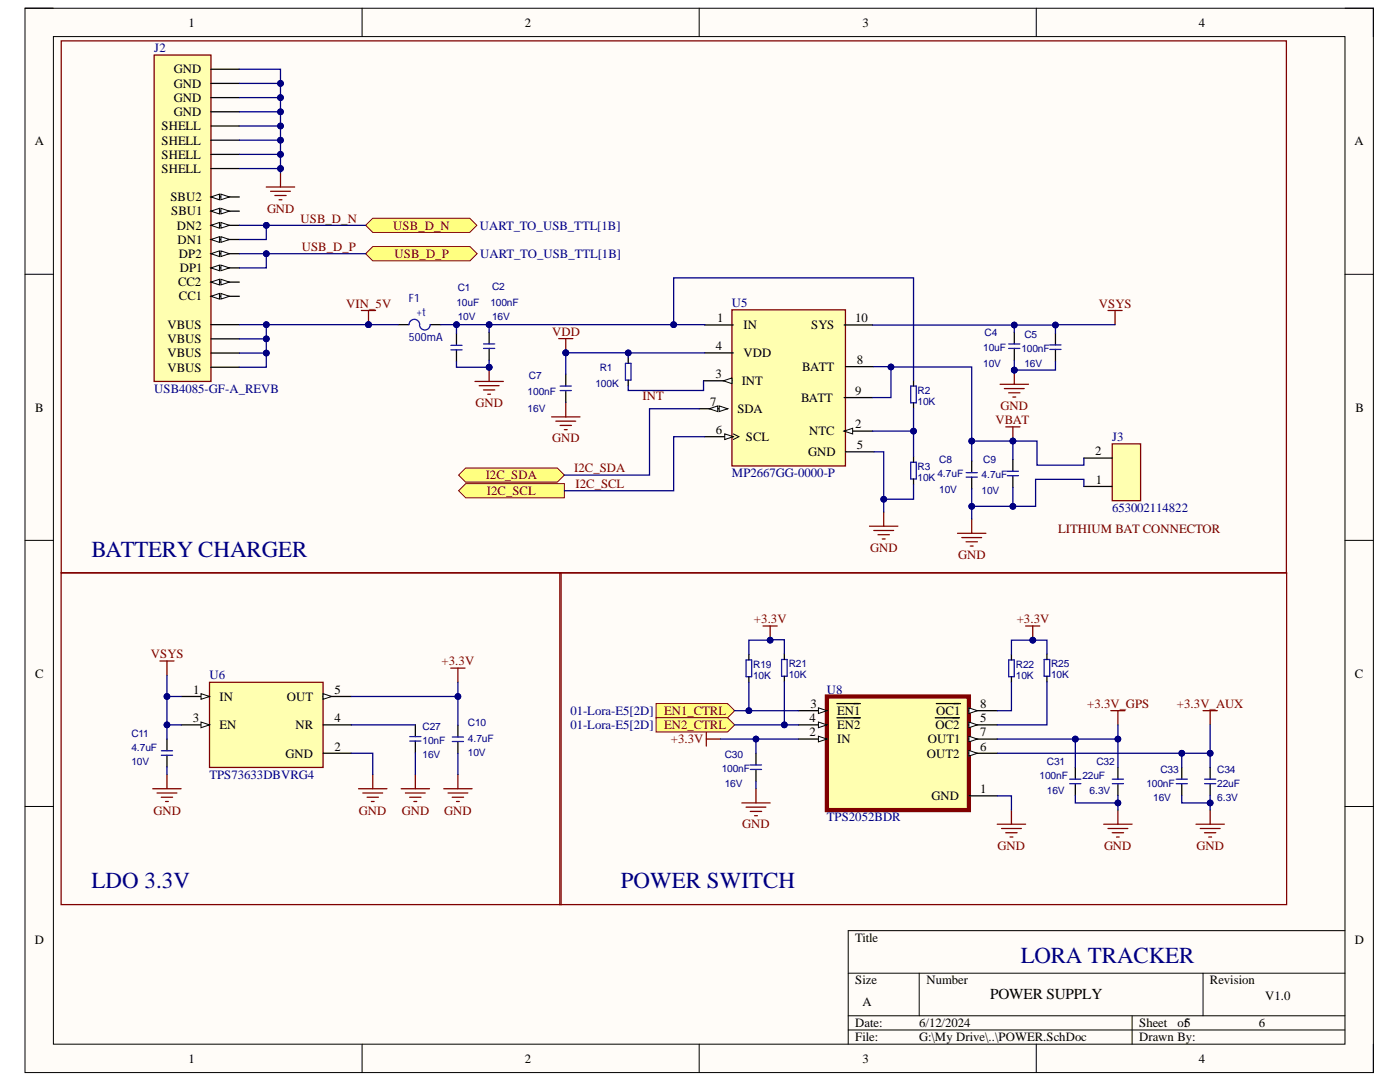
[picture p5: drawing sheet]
<svg xmlns="http://www.w3.org/2000/svg" width="279mm" height="216mm" viewBox="0 0 279 216" stroke-linecap="round" stroke-linejoin="round" font-family="sans-serif">
<defs><g id="words">
<g font-size="4.6" fill="#000080">
<text x="18.3" y="111.1">BATTERY CHARGER</text>
<text x="18.3" y="177.2">LDO 3.3V</text>
<text x="123.9" y="177.2">POWER SWITCH</text>
<text x="203.8" y="192.1">LORA TRACKER</text>
</g>
<text font-size="3" x="197.6" y="199.4">POWER SUPPLY</text>
<g font-size="2.5">
<text x="37.6" y="5.3">1</text>
<text x="104.7" y="5.3">2</text>
<text x="172.1" y="5.3">3</text>
<text x="239.3" y="5.3">4</text>
<text x="34.7" y="17.5">GND</text>
<text x="34.7" y="14.6">GND</text>
<text x="34.7" y="23.2">GND</text>
<text x="34.7" y="20.3">GND</text>
<text x="6.9" y="29">A</text>
<text x="32.2" y="28.8">SHELL</text>
<text x="32.2" y="26">SHELL</text>
<text x="270.3" y="29">A</text>
<text x="32.2" y="34.5">SHELL</text>
<text x="32.2" y="31.6">SHELL</text>
<text x="34" y="40.2">SBU2</text>
<text x="34.2" y="43">SBU1</text>
<text x="35.3" y="45.8">DN2</text>
<text x="35.4" y="48.6">DN1</text>
<text x="35.7" y="51.5">DP2</text>
<text x="35.5" y="57.2">CC2</text>
<text x="35.7" y="60">CC1</text>
<text x="35.9" y="54.3">DP1</text>
<text x="33.4" y="65.6">VBUS</text>
<text x="143.1" y="64.3">1</text>
<text x="148.4" y="65.7">IN</text>
<text x="161.9" y="65.7">SYS</text>
<text x="170.7" y="64.3">10</text>
<text x="33.4" y="71.3">VBUS</text>
<text x="33.4" y="68.5">VBUS</text>
<text x="142.9" y="69.9">4</text>
<text x="148.4" y="71.3">VDD</text>
<text x="33.4" y="74.2">VBUS</text>
<text x="142.8" y="75.4">3</text>
<text x="148" y="76.9">INT</text>
<text x="160.1" y="74">BATT</text>
<text x="171" y="72.6">8</text>
<text x="7" y="82.1">B</text>
<text x="141.8" y="81">7</text>
<text x="147.2" y="82.4">SDA</text>
<text x="159.9" y="80.2">BATT</text>
<text x="170.7" y="78.8">9</text>
<text x="270.5" y="82.1">B</text>
<text x="142.9" y="86.6">6</text>
<text x="148.9" y="88">SCL</text>
<text x="161.5" y="86.8">NTC</text>
<text x="170.7" y="85.5">2</text>
<text x="171" y="89.6">5</text>
<text x="161.3" y="91">GND</text>
<text x="218.6" y="90.8">2</text>
<text x="218.7" y="96.5">1</text>
<text x="7" y="135.2">C</text>
<text x="270.4" y="135.2">C</text>
<text x="38.6" y="138.4">1</text>
<text x="43.8" y="139.9">IN</text>
<text x="57.3" y="139.9">OUT</text>
<text x="66.7" y="138.4">5</text>
<text x="161.7" y="141.2">3</text>
<text x="167" y="142.7">EN1</text>
<text x="186.8" y="142.7">OC1</text>
<text x="195.6" y="141.2">8</text>
<text x="38.5" y="144.1">3</text>
<text x="43.8" y="145.5">EN</text>
<text x="59" y="145.5">NR</text>
<text x="66.7" y="144.1">4</text>
<text x="66.7" y="149.8">2</text>
<text x="161.6" y="144.1">4</text>
<text x="161.6" y="146.9">2</text>
<text x="167" y="145.5">EN2</text>
<text x="167" y="148.3">IN</text>
<text x="185.1" y="148.3">OUT1</text>
<text x="186.7" y="145.5">OC2</text>
<text x="195.6" y="144.1">5</text>
<text x="195.6" y="146.9">7</text>
<text x="195.6" y="149.8">6</text>
<text x="57" y="151.2">GND</text>
<text x="185" y="151.2">OUT2</text>
<text x="185.9" y="159.6">GND</text>
<text x="195.6" y="158.2">1</text>
<text x="6.9" y="188.3">D</text>
<text x="170.7" y="188">Title</text>
<text x="270.4" y="188.3">D</text>
<text x="170.7" y="196.4">Size</text>
<text x="184.9" y="196.4">Number</text>
<text x="241.5" y="196.4">Revision</text>
<text x="172.1" y="200.7">A</text>
<text x="252.5" y="199.6">V1.0</text>
<text x="170.7" y="205">Date:</text>
<text x="170.7" y="207.8">File:</text>
<text x="183.5" y="205">6/12/2024</text>
<text x="183.5" y="207.8">G:\My Drive\..\POWER.SchDoc</text>
<text x="227.4" y="205">Sheet</text>
<text x="227.4" y="207.8">Drawn By:</text>
<text x="235" y="205">of5</text>
<text x="251.2" y="205">6</text>
<text x="37.6" y="212.1">1</text>
<text x="104.7" y="212.1">2</text>
<text x="172.1" y="212.1">3</text>
<text x="239.3" y="212.1">4</text>
</g>
<g font-size="2.5" fill="#000080">
<text x="30.8" y="10.4">J2</text>
<text x="95.7" y="45.8">UART_TO_USB_TTL[1B]</text>
<text x="95.8" y="51.5">UART_TO_USB_TTL[1B]</text>
<text x="146.1" y="61.3">U5</text>
<text x="30.8" y="78.4">USB4085-GF-A_REVB</text>
<text x="221.9" y="88">J3</text>
<text x="146.1" y="95.2">MP2667GG-0000-P</text>
<text x="221.9" y="102.2">653002114822</text>
<text x="41.8" y="135.6">U6</text>
<text x="113.8" y="142.7">01-Lora-E5[2D]</text>
<text x="165" y="138.4">U8</text>
<text x="113.8" y="145.5">01-Lora-E5[2D]</text>
<text x="41.8" y="155.4">TPS73633DBVRG4</text>
<text x="165" y="163.9">TPS2052BDR</text>
</g>
<g font-size="2.5" fill="#800000">
<text x="53.3" y="42.5">GND</text>
<text x="60" y="44.4">USB_D_N</text>
<text x="78.5" y="45.8">USB_D_N</text>
<text x="60.2" y="50.1">USB_D_P</text>
<text x="78.7" y="51.5">USB_D_P</text>
<text x="69.1" y="61.4">VIN_5V</text>
<text x="219.3" y="61.4">VSYS</text>
<text x="110.2" y="67">VDD</text>
<text x="94.9" y="81.2">GND</text>
<text x="128.2" y="79.8">INT</text>
<text x="199.7" y="81.8">GND</text>
<text x="110.2" y="88.3">GND</text>
<text x="198.7" y="84.6">VBAT</text>
<text x="96.9" y="95.6">I2C_SDA</text>
<text x="114.6" y="94.2">I2C_SDA</text>
<text x="97.2" y="98.8">I2C_SCL</text>
<text x="114.9" y="97.3">I2C_SCL</text>
<text x="173.6" y="110.1">GND</text>
<text x="191.2" y="111.5">GND</text>
<text x="150.5" y="124.4">+3.3V</text>
<text x="202.9" y="124.4">+3.3V</text>
<text x="30.1" y="131.3">VSYS</text>
<text x="88.1" y="132.8">+3.3V</text>
<text x="132.5" y="142.7">EN1_CTRL</text>
<text x="217" y="141.2">+3.3V_GPS</text>
<text x="234.9" y="141.2">+3.3V_AUX</text>
<text x="132.5" y="145.5">EN2_CTRL</text>
<text x="133.9" y="148.3">+3.3V</text>
<text x="30.6" y="162.5">GND</text>
<text x="71.6" y="162.5">GND</text>
<text x="80.2" y="162.5">GND</text>
<text x="88.6" y="162.5">GND</text>
<text x="148.1" y="165.3">GND</text>
<text x="199.1" y="169.5">GND</text>
<text x="220.3" y="169.5">GND</text>
<text x="238.8" y="169.5">GND</text>
</g>
<text font-size="2.5" fill="#600" x="211.2" y="106.4">LITHIUM BAT CONNECTOR</text>
<g font-size="2.3" fill="#000080">
<text x="81.6" y="60.2">F1</text>
<text x="81.6" y="68.1">500mA</text>
</g>
<text font-size="2.3" fill="#00f" x="83.1" y="63">+t</text>
<g font-size="2" fill="#000080">
<text x="91.3" y="58.1">C1</text>
<text x="98.2" y="57.8">C2</text>
<text x="91.1" y="61">10uF</text>
<text x="91.3" y="63.8">10V</text>
<text x="97.9" y="61">100nF</text>
<text x="98.2" y="63.8">16V</text>
<text x="196.2" y="70.1">10uF</text>
<text x="196.5" y="67">C4</text>
<text x="203.8" y="70.2">100nF</text>
<text x="204.4" y="67.4">C5</text>
<text x="105.6" y="75.7">C7</text>
<text x="118.8" y="77.1">100K</text>
<text x="119.7" y="74">R1</text>
<text x="196.2" y="73.2">10V</text>
<text x="204.4" y="73.3">16V</text>
<text x="105.3" y="78.8">100nF</text>
<text x="105.3" y="82.2">16V</text>
<text x="183.1" y="80.8">10K</text>
<text x="183.1" y="78.6">R2</text>
<text x="183.1" y="93.8">R3</text>
<text x="187.1" y="95.2">4.7uF</text>
<text x="187.4" y="92.3">C8</text>
<text x="195.9" y="95.5">4.7uF</text>
<text x="196.2" y="92.3">C9</text>
<text x="183.1" y="96.1">10K</text>
<text x="187.4" y="98.3">10V</text>
<text x="195.9" y="98.6">10V</text>
<text x="150.3" y="135.5">10K</text>
<text x="150.3" y="133.3">R19</text>
<text x="157.4" y="135.4">10K</text>
<text x="157.4" y="133.2">R21</text>
<text x="202.7" y="135.5">10K</text>
<text x="202.7" y="133.3">R22</text>
<text x="209.8" y="135.4">10K</text>
<text x="209.8" y="133.2">R25</text>
<text x="26.2" y="149.8">4.7uF</text>
<text x="26.2" y="147.1">C11</text>
<text x="84.3" y="148.5">10nF</text>
<text x="84.3" y="145.6">C27</text>
<text x="93.4" y="148">4.7uF</text>
<text x="93.4" y="144.9">C10</text>
<text x="26.2" y="152.7">10V</text>
<text x="84.3" y="151.3">16V</text>
<text x="93.4" y="150.8">10V</text>
<text x="144" y="154">100nF</text>
<text x="144.6" y="151.2">C30</text>
<text x="207.5" y="155.5">100nF</text>
<text x="208.9" y="152.7">C31</text>
<text x="216" y="155.5">22uF</text>
<text x="218.8" y="152.7">C32</text>
<text x="231.6" y="154.2">C33</text>
<text x="242.9" y="154.2">C34</text>
<text x="144.6" y="157.1">16V</text>
<text x="208.9" y="158.4">16V</text>
<text x="217.5" y="158.4">6.3V</text>
<text x="228.8" y="156.9">100nF</text>
<text x="230.1" y="159.8">16V</text>
<text x="242.9" y="156.9">22uF</text>
<text x="242.9" y="159.8">6.3V</text>
</g>
</g></defs>
<path d="M5 1.6h269.1v212.4h-269.1z" fill-rule="evenodd" fill="#fffcf8"/>
<path d="M5 1.6h269.1v212.4h-269.1z" fill="none" stroke="#000" stroke-width=".2"/>
<path d="M10.7 7.3h257.7v201.1h-257.7z" fill-rule="evenodd" fill="#fffcf8"/>
<g fill="none" stroke="#000" stroke-width=".2">
<path d="M5 1.6h5.7M10.7 7.3h257.7v201.1h-257.7zM72.3 1.6v5.7M139.5 1.6v5.7M206.8 1.6v5.7M268.4 1.6h5.7v5.7M5 54.7h5.7M268.4 54.7h5.7M5 107.8h5.7M268.4 107.8h5.7M5 160.9h5.7M268.4 160.9h5.7"/>
<path d="M169.3 194.2h99.1M183.4 194.2v8.5M240.1 194.2v8.5M268.4 185.7h-99.1v22.7M72.3 208.4v5.6M139.5 208.4v5.6M169.3 202.7h99.1M169.3 205.5h99.1M206.8 208.4v5.6M225.9 202.7v5.7M274.1 208.4v5.6"/>
</g>
<path d="M173.5 105h5.7M174.4 105.9h4M175.2 106.7h2.3M176.1 107.5h.5M176.4 102.2v2.8" fill="none" stroke="#800000" stroke-width=".25"/>
<path d="M146.1 61.8h22.6v31.2h-22.6z" fill-rule="evenodd" fill="#ffffb0"/>
<path d="M146.1 61.8h22.6v31.2h-22.6z" fill="none" stroke="#800000" stroke-width=".25"/>
<path d="M140.4 76h5.7M140.7 64.8h5.6" fill="none" stroke="#000" stroke-width=".25"/>
<path d="M144.4 76l1.7-.6v1.2z" fill="#f8fcff"/>
<path d="M144.4 76l1.7-.6v1.2z" fill="none" stroke="#000" stroke-width=".2"/>
<path d="M139.6 81.6h5.6" fill="none" stroke="#000" stroke-width=".25"/>
<path d="M143.5 81l1.7 .6-1.7 .5z" fill="#f8fcff"/>
<path d="M143.5 81l1.7 .6-1.7 .5z" fill="none" stroke="#000" stroke-width=".2"/>
<path d="M141.5 81.6l1.7-.6v1.1z" fill="#f8fcff"/>
<path d="M141.5 81.6l1.7-.6v1.1z" fill="none" stroke="#000" stroke-width=".2"/>
<path d="M140.7 87.1h5.6" fill="none" stroke="#000" stroke-width=".25"/>
<path d="M144.6 86.6l1.7 .5-1.7 .6z" fill="#f8fcff"/>
<path d="M144.6 86.6l1.7 .5-1.7 .6zM146.3 86.6l1.2 .5-1.2 .6" fill="none" stroke="#000" stroke-width=".2"/>
<path d="M140.7 70.4h5.6M168.5 64.8h5.6M168.5 79.3h5.6M168.7 73.2h5.7M168.5 86h5.6" fill="none" stroke="#000" stroke-width=".25"/>
<path d="M168.5 86l1.7-.5v1.1z" fill="#f8fcff"/>
<path d="M168.5 86l1.7-.5v1.1z" fill="none" stroke="#000" stroke-width=".2"/>
<path d="M168.7 90.2h5.7" fill="none" stroke="#000" stroke-width=".25"/>
<g fill="none" stroke="#800000" stroke-width=".25">
<path d="M199.6 76.7h5.7M200.4 77.5h4M201.3 78.4h2.3M202.1 79.2h.6M202.4 73.8v2.9M110.1 83.2h5.6M110.9 84h4M111.8 84.9h2.2M112.6 85.7h.6M112.9 80.4v2.8M191.1 106.4h5.7M191.9 107.3h4"/>
<path d="M192.8 108.1h2.3M193.6 109h.6M193.9 103.6v2.8"/>
</g>
<circle cx="202.4" cy="73.9" r=".57" fill="#000080"/>
<circle cx="202.4" cy="73.9" r=".57" fill="none" stroke="#000080" stroke-width=".2"/>
<path d="M53.1 37.3h5.7M54 38.2h4M54.8 39h2.3M55.7 39.9h.6M56 34.5v2.8M221.1 62h2.9M222.5 62v2.8M200.7 85.2h2.9M202.1 85.2v2.8" fill="none" stroke="#800000" stroke-width=".25"/>
<circle cx="202.1" cy="88" r=".56" fill="#000080"/>
<circle cx="202.1" cy="88" r=".56" fill="none" stroke="#000080" stroke-width=".2"/>
<path d="M72.1 62h2.9M73.5 62v2.8" fill="none" stroke="#800000" stroke-width=".25"/>
<circle cx="73.5" cy="64.8" r=".57" fill="#000080"/>
<circle cx="73.5" cy="64.8" r=".57" fill="none" stroke="#000080" stroke-width=".2"/>
<path d="M111.5 67.6h2.8M112.9 67.6v2.8" fill="none" stroke="#800000" stroke-width=".25"/>
<circle cx="112.9" cy="70.4" r=".57" fill="#000080"/>
<circle cx="112.9" cy="70.4" r=".57" fill="none" stroke="#000080" stroke-width=".2"/>
<g fill="none" stroke="#00f" stroke-width=".25">
<path d="M81.6 64.8a1.06 1.06 0 0 1 1.1-1.1 1.06 1.06 0 0 1 1.1 1.1M83.7 64.8a1.06 1.06 0 0 0 1.1 1 1.06 1.06 0 0 0 1.1-1M90 69.8h2.2M90 68.9h2.2M96.5 69.5h2.2M96.5 68.6h2.2M111.8 77.9h2.2M111.8 77h2.2M124.8 72.5h1.1v3.3h-1.1zM201.3 69.5h2.2M201.3 68.6h2.2M209.5 69.7h2.2"/>
<path d="M209.5 68.8h2.2M192.8 95.2h2.2M192.8 94.3h2.2M201 94.9h2.3M201 94h2.3"/>
</g>
<g fill="none" stroke="#000" stroke-width=".25">
<path d="M79.5 64.8h2.1M85.9 64.8h2.1M91.1 66.6v2.3M91.1 69.8v2.3M97.6 66.3v2.3M97.6 69.5v2.4M112.9 74.7v2.3M112.9 77.9v2.4M125.4 71.4v1.1M125.4 75.8v1.2M202.4 66.3v2.3M202.4 69.5v2.4"/>
<path d="M210.6 66.5v2.3M210.6 69.7v2.4M193.9 92v2.3M193.9 95.2v2.3M202.1 91.7v2.3M202.1 94.9v2.4"/>
</g>
<path d="M92.9 96.5h19.7v2.8h-19.7l-1.4-1.4z" fill-rule="evenodd" fill="#ffff80"/>
<path d="M92.9 96.5h19.7v2.8h-19.7l-1.4-1.4z" fill="none" stroke="#800000" stroke-width=".2"/>
<path d="M92.9 93.4h18.3l1.4 1.4-1.4 1.4h-18.3l-1.4-1.4z" fill-rule="evenodd" fill="#ffff80"/>
<path d="M92.9 93.4h18.3l1.4 1.4-1.4 1.4h-18.3l-1.4-1.4z" fill="none" stroke="#800000" stroke-width=".2"/>
<path d="M94.8 76.1h5.7M95.6 77h4M96.5 77.8h2.2M97.3 78.7h.6M97.6 73.3v2.8" fill="none" stroke="#800000" stroke-width=".25"/>
<circle cx="97.6" cy="73.3" r=".57" fill="#000080"/>
<circle cx="97.6" cy="73.3" r=".57" fill="none" stroke="#000080" stroke-width=".2"/>
<path d="M30.8 11h11.3v65.1h-11.3z" fill-rule="evenodd" fill="#ffffb0"/>
<path d="M30.8 11h11.3v65.1h-11.3z" fill="none" stroke="#800000" stroke-width=".25"/>
<path d="M42.1 59.1h5.7M42.1 73.3h5.7M42.1 70.4h5.7M42.1 67.6h5.7M42.1 64.8h5.7" fill="none" stroke="#000" stroke-width=".25"/>
<path d="M42.1 59.1l1.7-.5v1.1z" fill="#f8fcff"/>
<path d="M42.1 59.1l1.7-.5v1.1z" fill="none" stroke="#000" stroke-width=".2"/>
<path d="M44.1 58.6l1.7 .5-1.7 .6z" fill="#f8fcff"/>
<path d="M44.1 58.6l1.7 .5-1.7 .6z" fill="none" stroke="#000" stroke-width=".2"/>
<path d="M42.1 56.3h5.7" fill="none" stroke="#000" stroke-width=".25"/>
<path d="M42.1 56.3l1.7-.6v1.2z" fill="#f8fcff"/>
<path d="M42.1 56.3l1.7-.6v1.2z" fill="none" stroke="#000" stroke-width=".2"/>
<path d="M44.1 55.7l1.7 .6-1.7 .6z" fill="#f8fcff"/>
<path d="M44.1 55.7l1.7 .6-1.7 .6z" fill="none" stroke="#000" stroke-width=".2"/>
<path d="M42.1 53.5h5.7" fill="none" stroke="#000" stroke-width=".25"/>
<path d="M42.1 53.5l1.7-.6v1.1z" fill="#f8fcff"/>
<path d="M42.1 53.5l1.7-.6v1.1z" fill="none" stroke="#000" stroke-width=".2"/>
<path d="M44.1 52.9l1.7 .6-1.7 .5z" fill="#f8fcff"/>
<path d="M44.1 52.9l1.7 .6-1.7 .5z" fill="none" stroke="#000" stroke-width=".2"/>
<path d="M42.1 50.6h5.7" fill="none" stroke="#000" stroke-width=".25"/>
<path d="M42.1 50.6l1.7-.5v1.1z" fill="#f8fcff"/>
<path d="M42.1 50.6l1.7-.5v1.1z" fill="none" stroke="#000" stroke-width=".2"/>
<path d="M44.1 50.1l1.7 .5-1.7 .6z" fill="#f8fcff"/>
<path d="M44.1 50.1l1.7 .5-1.7 .6z" fill="none" stroke="#000" stroke-width=".2"/>
<path d="M42.1 47.8h5.7" fill="none" stroke="#000" stroke-width=".25"/>
<path d="M42.1 47.8l1.7-.6v1.2z" fill="#f8fcff"/>
<path d="M42.1 47.8l1.7-.6v1.2z" fill="none" stroke="#000" stroke-width=".2"/>
<path d="M44.1 47.2l1.7 .6-1.7 .6z" fill="#f8fcff"/>
<path d="M44.1 47.2l1.7 .6-1.7 .6z" fill="none" stroke="#000" stroke-width=".2"/>
<path d="M42.1 45h5.7" fill="none" stroke="#000" stroke-width=".25"/>
<path d="M42.1 45l1.7-.6v1.1z" fill="#f8fcff"/>
<path d="M42.1 45l1.7-.6v1.1z" fill="none" stroke="#000" stroke-width=".2"/>
<path d="M44.1 44.4l1.7 .6-1.7 .5z" fill="#f8fcff"/>
<path d="M44.1 44.4l1.7 .6-1.7 .5z" fill="none" stroke="#000" stroke-width=".2"/>
<path d="M42.1 42.1h5.7" fill="none" stroke="#000" stroke-width=".25"/>
<path d="M42.1 42.1l1.7-.5v1.1z" fill="#f8fcff"/>
<path d="M42.1 42.1l1.7-.5v1.1z" fill="none" stroke="#000" stroke-width=".2"/>
<path d="M44.1 41.6l1.7 .5-1.7 .6z" fill="#f8fcff"/>
<path d="M44.1 41.6l1.7 .5-1.7 .6z" fill="none" stroke="#000" stroke-width=".2"/>
<path d="M42.1 39.3h5.7" fill="none" stroke="#000" stroke-width=".25"/>
<path d="M42.1 39.3l1.7-.6v1.2z" fill="#f8fcff"/>
<path d="M42.1 39.3l1.7-.6v1.2z" fill="none" stroke="#000" stroke-width=".2"/>
<path d="M44.1 38.7l1.7 .6-1.7 .6z" fill="#f8fcff"/>
<path d="M44.1 38.7l1.7 .6-1.7 .6z" fill="none" stroke="#000" stroke-width=".2"/>
<path d="M42.1 19.5h5.7M42.1 16.6h5.7M42.1 13.8h5.7M42.1 33.6h5.7M42.1 30.8h5.7M42.1 28h5.7M42.1 25.1h5.7M42.1 22.3h5.7" fill="none" stroke="#000" stroke-width=".25"/>
<path d="M73 50.6l1.4-1.4h19.4l1.4 1.4-1.4 1.4h-19.4z" fill-rule="evenodd" fill="#ffff80"/>
<path d="M73 50.6l1.4-1.4h19.4l1.4 1.4-1.4 1.4h-19.4z" fill="none" stroke="#800000" stroke-width=".2"/>
<path d="M73 45l1.4-1.5h19.3l1.5 1.5-1.5 1.4h-19.3z" fill-rule="evenodd" fill="#ffff80"/>
<path d="M73 45l1.4-1.5h19.3l1.5 1.5-1.5 1.4h-19.3z" fill="none" stroke="#800000" stroke-width=".2"/>
<path d="M181.8 77h1.1v3.4h-1.1zM181.8 92.2h1.1v3.4h-1.1zM81.8 147.9h2.2M81.8 147h2.2" fill="none" stroke="#00f" stroke-width=".25"/>
<path d="M182.3 75.9v1.1M182.3 80.4v1.1M182.3 91.1v1.1M182.3 95.6v1.1M82.9 144.6v2.4M82.9 147.9v2.3" fill="none" stroke="#000" stroke-width=".25"/>
<path d="M41.8 136.1h22.7v17h-22.7z" fill-rule="evenodd" fill="#ffffb0"/>
<path d="M41.8 136.1h22.7v17h-22.7z" fill="none" stroke="#800000" stroke-width=".25"/>
<path d="M36.2 139h5.6" fill="none" stroke="#000" stroke-width=".25"/>
<path d="M40.1 138.4l1.7 .6-1.7 .5z" fill="#f8fcff"/>
<path d="M40.1 138.4l1.7 .6-1.7 .5z" fill="none" stroke="#000" stroke-width=".2"/>
<path d="M36.2 144.6h5.6" fill="none" stroke="#000" stroke-width=".25"/>
<path d="M40.1 144.1l1.7 .5-1.7 .6z" fill="#f8fcff"/>
<path d="M40.1 144.1l1.7 .5-1.7 .6z" fill="none" stroke="#000" stroke-width=".2"/>
<path d="M64.5 139h5.6" fill="none" stroke="#000" stroke-width=".25"/>
<path d="M64.5 138.4l1.7 .6-1.7 .5z" fill="#f8fcff"/>
<path d="M64.5 138.4l1.7 .6-1.7 .5z" fill="none" stroke="#000" stroke-width=".2"/>
<path d="M33.3 147.5v2.3M33.3 150.7v2.3M64.5 144.6h5.6M64.5 150.3h5.6M91.4 144.7v2.4M91.4 148v2.3" fill="none" stroke="#000" stroke-width=".25"/>
<g fill="none" stroke="#800000" stroke-width=".25">
<path d="M31.9 131.9h2.8M33.3 131.9v2.8M90 133.3h2.8M91.4 133.3v2.8M30.5 157.4h5.7M31.3 158.2h4M32.2 159.1h2.3M33 159.9h.6M33.3 154.5v2.9M71.6 157.4h5.6M72.4 158.2h4M73.3 159.1h2.2"/>
<path d="M74.1 159.9h.6M74.4 154.5v2.9M80.1 157.4h5.6M80.9 158.2h4M81.8 159.1h2.2M82.6 159.9h.6M82.9 154.5v2.9M88.6 157.4h5.6M89.4 158.2h4M90.3 159.1h2.2M91.1 159.9h.6M91.4 154.5v2.9"/>
</g>
<path d="M32.2 150.7h2.2M32.2 149.8h2.2M90.3 148h2.2M90.3 147.1h2.2" fill="none" stroke="#00f" stroke-width=".25"/>
<path d="M165 139h28.4v22.6h-28.4z" fill-rule="evenodd" fill="#ffffb0"/>
<path d="M165 139h28.4v22.6h-28.4z" fill="none" stroke="#800000" stroke-width=".85"/>
<path d="M159.4 141.8h5.6" fill="none" stroke="#000" stroke-width=".25"/>
<path d="M163.3 141.2l1.7 .6-1.7 .6z" fill="#f8fcff"/>
<path d="M163.3 141.2l1.7 .6-1.7 .6z" fill="none" stroke="#000" stroke-width=".2"/>
<path d="M159.4 144.6h5.6M167 140.4h4.7" fill="none" stroke="#000" stroke-width=".25"/>
<path d="M163.3 144.1l1.7 .5-1.7 .6z" fill="#f8fcff"/>
<path d="M163.3 144.1l1.7 .5-1.7 .6z" fill="none" stroke="#000" stroke-width=".2"/>
<path d="M159.4 147.5h5.6M167 143.2h4.7" fill="none" stroke="#000" stroke-width=".25"/>
<path d="M163.3 146.9l1.7 .6-1.7 .5z" fill="#f8fcff"/>
<path d="M163.3 146.9l1.7 .6-1.7 .5z" fill="none" stroke="#000" stroke-width=".2"/>
<path d="M193.4 141.8h5.6" fill="none" stroke="#000" stroke-width=".25"/>
<path d="M193.4 141.2l1.7 .6-1.7 .6z" fill="#f8fcff"/>
<path d="M193.4 141.2l1.7 .6-1.7 .6z" fill="none" stroke="#000" stroke-width=".2"/>
<path d="M186.9 140.4h4.8M193.4 144.6h5.6" fill="none" stroke="#000" stroke-width=".25"/>
<path d="M193.4 144.1l1.7 .5-1.7 .6z" fill="#f8fcff"/>
<path d="M193.4 144.1l1.7 .5-1.7 .6z" fill="none" stroke="#000" stroke-width=".2"/>
<path d="M186.6 143.2h4.9M193.4 147.5h5.6" fill="none" stroke="#000" stroke-width=".25"/>
<path d="M193.4 146.9l1.7 .6-1.7 .5z" fill="#f8fcff"/>
<path d="M193.4 146.9l1.7 .6-1.7 .5z" fill="none" stroke="#000" stroke-width=".2"/>
<path d="M193.4 150.3h5.6" fill="none" stroke="#000" stroke-width=".25"/>
<path d="M193.4 149.7l1.7 .6-1.7 .6z" fill="#f8fcff"/>
<path d="M193.4 149.7l1.7 .6-1.7 .6z" fill="none" stroke="#000" stroke-width=".2"/>
<path d="M150.9 150.3v2.3M150.9 153.5v2.4M193.4 158.8h5.6M214.6 153.1v2.4M214.6 156.4v2.3M223.1 153.1v2.4M223.1 156.4v2.3M235.8 153.1v2.4M235.8 156.4v2.3M241.5 153.1v2.4M241.5 156.4v2.3" fill="none" stroke="#000" stroke-width=".25"/>
<g fill="none" stroke="#800000" stroke-width=".25">
<path d="M141 146.1v2.8M141 147.5h2.8M150.9 157.4v2.8M221.7 141.8h2.8M223.1 141.8v2.8M240.1 141.8h2.8M241.5 141.8v2.8M148 160.2h5.7M148.9 161.1h3.9M149.7 161.9h2.3M150.6 162.8h.6M199 164.5h5.7"/>
<path d="M199.9 165.3h3.9M200.7 166.2h2.3M201.6 167h.5M201.9 161.6v2.9M220.3 164.5h5.6M221.1 165.3h4M222 166.2h2.2M222.8 167h.6M223.1 161.6v2.9M238.7 164.5h5.6M239.5 165.3h4M240.4 166.2h2.2"/>
<path d="M241.2 167h.6M241.5 161.6v2.9"/>
</g>
<path d="M149.8 153.5h2.2M149.8 152.6h2.2M213.5 156.4h2.2M213.5 155.5h2.2M222 156.4h2.2M222 155.5h2.2M234.7 156.4h2.3M234.7 155.5h2.3M240.4 156.4h2.2M240.4 155.5h2.2" fill="none" stroke="#00f" stroke-width=".25"/>
<path d="M130.9 140.4h14.3l1.4 1.4-1.4 1.4h-14.3z" fill-rule="evenodd" fill="#ffff80"/>
<path d="M130.9 140.4h14.3l1.4 1.4-1.4 1.4h-14.3z" fill="none" stroke="#800000" stroke-width=".2"/>
<path d="M201.3 131.7h1.1v3.3h-1.1zM208.4 131.6h1.1v3.3h-1.1z" fill="none" stroke="#00f" stroke-width=".25"/>
<path d="M201.9 130.6v1.1M201.9 135v1.1M208.9 130.5v1.1M208.9 134.9v1.2" fill="none" stroke="#000" stroke-width=".25"/>
<path d="M204.7 124.9h2.8M206.1 124.9v2.8" fill="none" stroke="#800000" stroke-width=".25"/>
<circle cx="206.1" cy="127.7" r=".57" fill="#000080"/>
<circle cx="206.1" cy="127.7" r=".57" fill="none" stroke="#000080" stroke-width=".2"/>
<path d="M130.9 143.2h14.3l1.4 1.4-1.4 1.5h-14.3z" fill-rule="evenodd" fill="#ffff80"/>
<path d="M130.9 143.2h14.3l1.4 1.4-1.4 1.5h-14.3z" fill="none" stroke="#800000" stroke-width=".2"/>
<path d="M148.9 131.7h1.1v3.3h-1.1zM156 131.6h1.1v3.3h-1.1z" fill="none" stroke="#00f" stroke-width=".25"/>
<path d="M149.4 130.6v1.1M149.4 135v1.1M156.5 130.5v1.1M156.5 134.9v1.2" fill="none" stroke="#000" stroke-width=".25"/>
<path d="M152.3 124.9h2.8M153.7 124.9v2.8" fill="none" stroke="#800000" stroke-width=".25"/>
<circle cx="153.7" cy="127.7" r=".57" fill="#000080"/>
<circle cx="153.7" cy="127.7" r=".57" fill="none" stroke="#000080" stroke-width=".2"/>
<path d="M12.2 8.2h244.5v106.1h-244.5zM12.2 114.3h99.8v66.2h-99.8zM111.7 114.3h145.1v66.2h-145.1z" fill="none" stroke="#800000" stroke-width=".25"/>
<path d="M222 88.6h5.6v11.3h-5.6z" fill-rule="evenodd" fill="#ffffb0"/>
<path d="M222 88.6h5.6v11.3h-5.6z" fill="none" stroke="#800000" stroke-width=".25"/>
<path d="M216.3 91.4h5.7M216.3 97.1h5.7" fill="none" stroke="#000" stroke-width=".25"/>
<path d="M193.9 101h8.2" fill="none" stroke="#000080" stroke-width=".25"/>
<circle cx="193.9" cy="101" r=".56" fill="#000080"/>
<circle cx="193.9" cy="101" r=".56" fill="none" stroke="#000080" stroke-width=".2"/>
<circle cx="202.1" cy="101" r=".56" fill="#000080"/>
<circle cx="202.1" cy="101" r=".56" fill="none" stroke="#000080" stroke-width=".2"/>
<path d="M73.5 64.8h6" fill="none" stroke="#000080" stroke-width=".25"/>
<circle cx="73.5" cy="64.8" r=".57" fill="#000080"/>
<circle cx="73.5" cy="64.8" r=".57" fill="none" stroke="#000080" stroke-width=".2"/>
<path d="M91.1 64.8v1.8" fill="none" stroke="#000080" stroke-width=".25"/>
<circle cx="91.1" cy="64.8" r=".57" fill="#000080"/>
<circle cx="91.1" cy="64.8" r=".57" fill="none" stroke="#000080" stroke-width=".2"/>
<path d="M91.1 72.1v1.2h6.5" fill="none" stroke="#000080" stroke-width=".25"/>
<circle cx="97.6" cy="73.3" r=".57" fill="#000080"/>
<circle cx="97.6" cy="73.3" r=".57" fill="none" stroke="#000080" stroke-width=".2"/>
<path d="M97.6 71.9v1.4" fill="none" stroke="#000080" stroke-width=".25"/>
<circle cx="97.6" cy="73.3" r=".57" fill="#000080"/>
<circle cx="97.6" cy="73.3" r=".57" fill="none" stroke="#000080" stroke-width=".2"/>
<path d="M97.6 64.8v1.5" fill="none" stroke="#000080" stroke-width=".25"/>
<circle cx="97.6" cy="64.8" r=".57" fill="#000080"/>
<circle cx="97.6" cy="64.8" r=".57" fill="none" stroke="#000080" stroke-width=".2"/>
<path d="M112.9 70.4v4.3" fill="none" stroke="#000080" stroke-width=".25"/>
<circle cx="112.9" cy="70.4" r=".57" fill="#000080"/>
<circle cx="112.9" cy="70.4" r=".57" fill="none" stroke="#000080" stroke-width=".2"/>
<path d="M112.9 80.3v.1M182.3 96.7v2.9h-5.9" fill="none" stroke="#000080" stroke-width=".25"/>
<circle cx="176.4" cy="99.6" r=".56" fill="#000080"/>
<circle cx="176.4" cy="99.6" r=".56" fill="none" stroke="#000080" stroke-width=".2"/>
<path d="M202.1 88v3.7" fill="none" stroke="#000080" stroke-width=".25"/>
<circle cx="202.1" cy="88" r=".56" fill="#000080"/>
<circle cx="202.1" cy="88" r=".56" fill="none" stroke="#000080" stroke-width=".2"/>
<path d="M202.4 64.9h8.2" fill="none" stroke="#000080" stroke-width=".25"/>
<circle cx="210.6" cy="64.9" r=".57" fill="#000080"/>
<circle cx="210.6" cy="64.9" r=".57" fill="none" stroke="#000080" stroke-width=".2"/>
<circle cx="202.4" cy="64.9" r=".57" fill="#000080"/>
<circle cx="202.4" cy="64.9" r=".57" fill="none" stroke="#000080" stroke-width=".2"/>
<path d="M202.4 71.9v1.9" fill="none" stroke="#000080" stroke-width=".25"/>
<circle cx="202.4" cy="73.9" r=".57" fill="#000080"/>
<circle cx="202.4" cy="73.9" r=".57" fill="none" stroke="#000080" stroke-width=".2"/>
<path d="M140.4 76v1.9h-15v-.9M222.5 64.8h-11.9v1.7" fill="none" stroke="#000080" stroke-width=".25"/>
<circle cx="210.6" cy="64.9" r=".57" fill="#000080"/>
<circle cx="210.6" cy="64.9" r=".57" fill="none" stroke="#000080" stroke-width=".2"/>
<path d="M193.9 97.5v6.1" fill="none" stroke="#000080" stroke-width=".25"/>
<circle cx="193.9" cy="101" r=".56" fill="#000080"/>
<circle cx="193.9" cy="101" r=".56" fill="none" stroke="#000080" stroke-width=".2"/>
<path d="M210.6 72.1v1.7h-8.2" fill="none" stroke="#000080" stroke-width=".25"/>
<circle cx="202.4" cy="73.9" r=".57" fill="#000080"/>
<circle cx="202.4" cy="73.9" r=".57" fill="none" stroke="#000080" stroke-width=".2"/>
<path d="M47.8 64.8h25.7" fill="none" stroke="#000080" stroke-width=".25"/>
<circle cx="53.1" cy="64.8" r=".57" fill="#000080"/>
<circle cx="53.1" cy="64.8" r=".57" fill="none" stroke="#000080" stroke-width=".2"/>
<circle cx="73.5" cy="64.8" r=".57" fill="#000080"/>
<circle cx="73.5" cy="64.8" r=".57" fill="none" stroke="#000080" stroke-width=".2"/>
<path d="M53.1 64.8v2.8h-5.3" fill="none" stroke="#000080" stroke-width=".25"/>
<circle cx="53.1" cy="67.6" r=".57" fill="#000080"/>
<circle cx="53.1" cy="67.6" r=".57" fill="none" stroke="#000080" stroke-width=".2"/>
<circle cx="53.1" cy="64.8" r=".57" fill="#000080"/>
<circle cx="53.1" cy="64.8" r=".57" fill="none" stroke="#000080" stroke-width=".2"/>
<path d="M53.1 67.6v2.8h-5.3" fill="none" stroke="#000080" stroke-width=".25"/>
<circle cx="53.1" cy="70.4" r=".57" fill="#000080"/>
<circle cx="53.1" cy="70.4" r=".57" fill="none" stroke="#000080" stroke-width=".2"/>
<circle cx="53.1" cy="67.6" r=".57" fill="#000080"/>
<circle cx="53.1" cy="67.6" r=".57" fill="none" stroke="#000080" stroke-width=".2"/>
<path d="M53.1 70.4v2.9h-5.3" fill="none" stroke="#000080" stroke-width=".25"/>
<circle cx="53.1" cy="70.4" r=".57" fill="#000080"/>
<circle cx="53.1" cy="70.4" r=".57" fill="none" stroke="#000080" stroke-width=".2"/>
<path d="M47.8 33.6h8.2v.9" fill="none" stroke="#000080" stroke-width=".25"/>
<circle cx="56" cy="33.6" r=".57" fill="#000080"/>
<circle cx="56" cy="33.6" r=".57" fill="none" stroke="#000080" stroke-width=".2"/>
<path d="M47.8 30.8h8.2v2.8" fill="none" stroke="#000080" stroke-width=".25"/>
<circle cx="56" cy="30.8" r=".57" fill="#000080"/>
<circle cx="56" cy="30.8" r=".57" fill="none" stroke="#000080" stroke-width=".2"/>
<circle cx="56" cy="33.6" r=".57" fill="#000080"/>
<circle cx="56" cy="33.6" r=".57" fill="none" stroke="#000080" stroke-width=".2"/>
<path d="M47.8 28h8.2v2.8" fill="none" stroke="#000080" stroke-width=".25"/>
<circle cx="56" cy="28" r=".57" fill="#000080"/>
<circle cx="56" cy="28" r=".57" fill="none" stroke="#000080" stroke-width=".2"/>
<circle cx="56" cy="30.8" r=".57" fill="#000080"/>
<circle cx="56" cy="30.8" r=".57" fill="none" stroke="#000080" stroke-width=".2"/>
<path d="M47.8 25.1h8.2v2.9" fill="none" stroke="#000080" stroke-width=".25"/>
<circle cx="56" cy="25.1" r=".57" fill="#000080"/>
<circle cx="56" cy="25.1" r=".57" fill="none" stroke="#000080" stroke-width=".2"/>
<circle cx="56" cy="28" r=".57" fill="#000080"/>
<circle cx="56" cy="28" r=".57" fill="none" stroke="#000080" stroke-width=".2"/>
<path d="M47.8 22.3h8.2v2.8" fill="none" stroke="#000080" stroke-width=".25"/>
<circle cx="56" cy="22.3" r=".57" fill="#000080"/>
<circle cx="56" cy="22.3" r=".57" fill="none" stroke="#000080" stroke-width=".2"/>
<circle cx="56" cy="25.1" r=".57" fill="#000080"/>
<circle cx="56" cy="25.1" r=".57" fill="none" stroke="#000080" stroke-width=".2"/>
<path d="M47.8 19.5h8.2v2.8" fill="none" stroke="#000080" stroke-width=".25"/>
<circle cx="56" cy="19.5" r=".57" fill="#000080"/>
<circle cx="56" cy="19.5" r=".57" fill="none" stroke="#000080" stroke-width=".2"/>
<circle cx="56" cy="22.3" r=".57" fill="#000080"/>
<circle cx="56" cy="22.3" r=".57" fill="none" stroke="#000080" stroke-width=".2"/>
<path d="M47.8 16.6h8.2v2.9" fill="none" stroke="#000080" stroke-width=".25"/>
<circle cx="56" cy="16.6" r=".57" fill="#000080"/>
<circle cx="56" cy="16.6" r=".57" fill="none" stroke="#000080" stroke-width=".2"/>
<circle cx="56" cy="19.5" r=".57" fill="#000080"/>
<circle cx="56" cy="19.5" r=".57" fill="none" stroke="#000080" stroke-width=".2"/>
<path d="M47.8 13.8h8.2v2.8" fill="none" stroke="#000080" stroke-width=".25"/>
<circle cx="56" cy="16.6" r=".57" fill="#000080"/>
<circle cx="56" cy="16.6" r=".57" fill="none" stroke="#000080" stroke-width=".2"/>
<path d="M47.8 45h25.2" fill="none" stroke="#000080" stroke-width=".25"/>
<circle cx="53.1" cy="45" r=".57" fill="#000080"/>
<circle cx="53.1" cy="45" r=".57" fill="none" stroke="#000080" stroke-width=".2"/>
<path d="M47.8 50.6h25.2" fill="none" stroke="#000080" stroke-width=".25"/>
<circle cx="53.1" cy="50.6" r=".57" fill="#000080"/>
<circle cx="53.1" cy="50.6" r=".57" fill="none" stroke="#000080" stroke-width=".2"/>
<path d="M53.1 45v2.8h-5.3" fill="none" stroke="#000080" stroke-width=".25"/>
<circle cx="53.1" cy="45" r=".57" fill="#000080"/>
<circle cx="53.1" cy="45" r=".57" fill="none" stroke="#000080" stroke-width=".2"/>
<path d="M53.1 50.6v2.9h-5.3" fill="none" stroke="#000080" stroke-width=".25"/>
<circle cx="53.1" cy="50.6" r=".57" fill="#000080"/>
<circle cx="53.1" cy="50.6" r=".57" fill="none" stroke="#000080" stroke-width=".2"/>
<path d="M33.3 134.7v4.3h2.9" fill="none" stroke="#000080" stroke-width=".25"/>
<circle cx="33.3" cy="139" r=".57" fill="#000080"/>
<circle cx="33.3" cy="139" r=".57" fill="none" stroke="#000080" stroke-width=".2"/>
<path d="M33.3 139v5.6h2.9" fill="none" stroke="#000080" stroke-width=".25"/>
<circle cx="33.3" cy="139" r=".57" fill="#000080"/>
<circle cx="33.3" cy="139" r=".57" fill="none" stroke="#000080" stroke-width=".2"/>
<circle cx="33.3" cy="144.6" r=".57" fill="#000080"/>
<circle cx="33.3" cy="144.6" r=".57" fill="none" stroke="#000080" stroke-width=".2"/>
<path d="M33.3 144.6v2.9" fill="none" stroke="#000080" stroke-width=".25"/>
<circle cx="33.3" cy="144.6" r=".57" fill="#000080"/>
<circle cx="33.3" cy="144.6" r=".57" fill="none" stroke="#000080" stroke-width=".2"/>
<path d="M91.4 136.1v2.9h-21.3M33.3 153v1.5M70.1 144.6h12.8M91.4 150.3v4.2" fill="none" stroke="#000080" stroke-width=".25"/>
<circle cx="91.4" cy="139" r=".57" fill="#000080"/>
<circle cx="91.4" cy="139" r=".57" fill="none" stroke="#000080" stroke-width=".2"/>
<path d="M91.4 139v5.7" fill="none" stroke="#000080" stroke-width=".25"/>
<circle cx="91.4" cy="139" r=".57" fill="#000080"/>
<circle cx="91.4" cy="139" r=".57" fill="none" stroke="#000080" stroke-width=".2"/>
<path d="M70.1 150.3h4.3v4.2M82.9 150.2v4.3M150.9 147.5v2.8" fill="none" stroke="#000080" stroke-width=".25"/>
<circle cx="150.9" cy="147.5" r=".57" fill="#000080"/>
<circle cx="150.9" cy="147.5" r=".57" fill="none" stroke="#000080" stroke-width=".2"/>
<path d="M146.6 141.8h12.8M150.9 155.9v1.5" fill="none" stroke="#000080" stroke-width=".25"/>
<circle cx="149.5" cy="141.8" r=".57" fill="#000080"/>
<circle cx="149.5" cy="141.8" r=".57" fill="none" stroke="#000080" stroke-width=".2"/>
<path d="M146.6 144.6h12.8" fill="none" stroke="#000080" stroke-width=".25"/>
<circle cx="156.5" cy="144.6" r=".57" fill="#000080"/>
<circle cx="156.5" cy="144.6" r=".57" fill="none" stroke="#000080" stroke-width=".2"/>
<path d="M199 158.8h2.9v2.8M223.1 147.5v5.6" fill="none" stroke="#000080" stroke-width=".25"/>
<circle cx="223.1" cy="147.5" r=".57" fill="#000080"/>
<circle cx="223.1" cy="147.5" r=".57" fill="none" stroke="#000080" stroke-width=".2"/>
<path d="M214.6 147.5v5.6" fill="none" stroke="#000080" stroke-width=".25"/>
<circle cx="214.6" cy="147.5" r=".57" fill="#000080"/>
<circle cx="214.6" cy="147.5" r=".57" fill="none" stroke="#000080" stroke-width=".2"/>
<path d="M241.5 150.3v2.8" fill="none" stroke="#000080" stroke-width=".25"/>
<circle cx="241.5" cy="150.3" r=".57" fill="#000080"/>
<circle cx="241.5" cy="150.3" r=".57" fill="none" stroke="#000080" stroke-width=".2"/>
<path d="M235.8 150.3v2.8" fill="none" stroke="#000080" stroke-width=".25"/>
<circle cx="235.8" cy="150.3" r=".56" fill="#000080"/>
<circle cx="235.8" cy="150.3" r=".56" fill="none" stroke="#000080" stroke-width=".2"/>
<path d="M214.6 158.7v1.5h8.5" fill="none" stroke="#000080" stroke-width=".25"/>
<circle cx="223.1" cy="160.2" r=".57" fill="#000080"/>
<circle cx="223.1" cy="160.2" r=".57" fill="none" stroke="#000080" stroke-width=".2"/>
<path d="M235.8 158.7v1.5h5.7" fill="none" stroke="#000080" stroke-width=".25"/>
<circle cx="241.5" cy="160.2" r=".57" fill="#000080"/>
<circle cx="241.5" cy="160.2" r=".57" fill="none" stroke="#000080" stroke-width=".2"/>
<path d="M143.8 147.5h15.6" fill="none" stroke="#000080" stroke-width=".25"/>
<circle cx="150.9" cy="147.5" r=".57" fill="#000080"/>
<circle cx="150.9" cy="147.5" r=".57" fill="none" stroke="#000080" stroke-width=".2"/>
<path d="M241.5 144.6v5.7h-42.5" fill="none" stroke="#000080" stroke-width=".25"/>
<circle cx="241.5" cy="150.3" r=".57" fill="#000080"/>
<circle cx="241.5" cy="150.3" r=".57" fill="none" stroke="#000080" stroke-width=".2"/>
<circle cx="235.8" cy="150.3" r=".56" fill="#000080"/>
<circle cx="235.8" cy="150.3" r=".56" fill="none" stroke="#000080" stroke-width=".2"/>
<path d="M223.1 144.6v2.9h-24.1" fill="none" stroke="#000080" stroke-width=".25"/>
<circle cx="223.1" cy="147.5" r=".57" fill="#000080"/>
<circle cx="223.1" cy="147.5" r=".57" fill="none" stroke="#000080" stroke-width=".2"/>
<circle cx="214.6" cy="147.5" r=".57" fill="#000080"/>
<circle cx="214.6" cy="147.5" r=".57" fill="none" stroke="#000080" stroke-width=".2"/>
<path d="M223.1 158.7v2.9" fill="none" stroke="#000080" stroke-width=".25"/>
<circle cx="223.1" cy="160.2" r=".57" fill="#000080"/>
<circle cx="223.1" cy="160.2" r=".57" fill="none" stroke="#000080" stroke-width=".2"/>
<path d="M241.5 158.7v2.9" fill="none" stroke="#000080" stroke-width=".25"/>
<circle cx="241.5" cy="160.2" r=".57" fill="#000080"/>
<circle cx="241.5" cy="160.2" r=".57" fill="none" stroke="#000080" stroke-width=".2"/>
<path d="M201.9 136.1v5.7h-2.9M208.9 136.1v8.5h-9.9M208.9 130.5v-2.8h-7v2.9" fill="none" stroke="#000080" stroke-width=".25"/>
<circle cx="206.1" cy="127.7" r=".57" fill="#000080"/>
<circle cx="206.1" cy="127.7" r=".57" fill="none" stroke="#000080" stroke-width=".2"/>
<path d="M149.4 136.1v5.7" fill="none" stroke="#000080" stroke-width=".25"/>
<circle cx="149.5" cy="141.8" r=".57" fill="#000080"/>
<circle cx="149.5" cy="141.8" r=".57" fill="none" stroke="#000080" stroke-width=".2"/>
<path d="M156.5 136.1v8.5" fill="none" stroke="#000080" stroke-width=".25"/>
<circle cx="156.5" cy="144.6" r=".57" fill="#000080"/>
<circle cx="156.5" cy="144.6" r=".57" fill="none" stroke="#000080" stroke-width=".2"/>
<path d="M156.5 130.5v-2.8h-2.8h-4.3v2.9" fill="none" stroke="#000080" stroke-width=".25"/>
<circle cx="153.7" cy="127.7" r=".57" fill="#000080"/>
<circle cx="153.7" cy="127.7" r=".57" fill="none" stroke="#000080" stroke-width=".2"/>
<path d="M193.9 88h13.1v4.8h9.3v-1.4" fill="none" stroke="#000080" stroke-width=".25"/>
<circle cx="193.9" cy="88" r=".56" fill="#000080"/>
<circle cx="193.9" cy="88" r=".56" fill="none" stroke="#000080" stroke-width=".2"/>
<circle cx="202.1" cy="88" r=".56" fill="#000080"/>
<circle cx="202.1" cy="88" r=".56" fill="none" stroke="#000080" stroke-width=".2"/>
<path d="M216.3 97.1v-1.4h-9.6v5.3h-4.6v-3.7" fill="none" stroke="#000080" stroke-width=".25"/>
<circle cx="202.1" cy="101" r=".56" fill="#000080"/>
<circle cx="202.1" cy="101" r=".56" fill="none" stroke="#000080" stroke-width=".2"/>
<path d="M88 64.8h52.7" fill="none" stroke="#000080" stroke-width=".25"/>
<circle cx="91.1" cy="64.8" r=".57" fill="#000080"/>
<circle cx="91.1" cy="64.8" r=".57" fill="none" stroke="#000080" stroke-width=".2"/>
<circle cx="97.6" cy="64.8" r=".57" fill="#000080"/>
<circle cx="97.6" cy="64.8" r=".57" fill="none" stroke="#000080" stroke-width=".2"/>
<circle cx="134.4" cy="64.8" r=".57" fill="#000080"/>
<circle cx="134.4" cy="64.8" r=".57" fill="none" stroke="#000080" stroke-width=".2"/>
<path d="M112.9 70.4h12.5v1" fill="none" stroke="#000080" stroke-width=".25"/>
<circle cx="112.9" cy="70.4" r=".57" fill="#000080"/>
<circle cx="112.9" cy="70.4" r=".57" fill="none" stroke="#000080" stroke-width=".2"/>
<circle cx="125.4" cy="70.4" r=".57" fill="#000080"/>
<circle cx="125.4" cy="70.4" r=".57" fill="none" stroke="#000080" stroke-width=".2"/>
<path d="M125.4 70.4h15.3" fill="none" stroke="#000080" stroke-width=".25"/>
<circle cx="125.4" cy="70.4" r=".57" fill="#000080"/>
<circle cx="125.4" cy="70.4" r=".57" fill="none" stroke="#000080" stroke-width=".2"/>
<path d="M139.6 81.6h-10v13.2h-17M140.7 87.1h-6.3v10.8h-21.8M174.4 90.2h2v12" fill="none" stroke="#000080" stroke-width=".25"/>
<circle cx="176.4" cy="99.6" r=".56" fill="#000080"/>
<circle cx="176.4" cy="99.6" r=".56" fill="none" stroke="#000080" stroke-width=".2"/>
<path d="M174.1 86h8.2" fill="none" stroke="#000080" stroke-width=".25"/>
<circle cx="182.3" cy="86" r=".57" fill="#000080"/>
<circle cx="182.3" cy="86" r=".57" fill="none" stroke="#000080" stroke-width=".2"/>
<path d="M182.3 81.5v9.6" fill="none" stroke="#000080" stroke-width=".25"/>
<circle cx="182.3" cy="86" r=".57" fill="#000080"/>
<circle cx="182.3" cy="86" r=".57" fill="none" stroke="#000080" stroke-width=".2"/>
<path d="M174.1 79.3h3.7v-6.1h16.1v18.8" fill="none" stroke="#000080" stroke-width=".25"/>
<circle cx="193.9" cy="88" r=".56" fill="#000080"/>
<circle cx="193.9" cy="88" r=".56" fill="none" stroke="#000080" stroke-width=".2"/>
<circle cx="177.8" cy="73.2" r=".57" fill="#000080"/>
<circle cx="177.8" cy="73.2" r=".57" fill="none" stroke="#000080" stroke-width=".2"/>
<path d="M174.4 73.2h3.4" fill="none" stroke="#000080" stroke-width=".25"/>
<circle cx="177.8" cy="73.2" r=".57" fill="#000080"/>
<circle cx="177.8" cy="73.2" r=".57" fill="none" stroke="#000080" stroke-width=".2"/>
<path d="M174.1 64.8l28.3 .1v1.4" fill="none" stroke="#000080" stroke-width=".25"/>
<circle cx="202.4" cy="64.9" r=".57" fill="#000080"/>
<circle cx="202.4" cy="64.9" r=".57" fill="none" stroke="#000080" stroke-width=".2"/>
<path d="M134.4 64.8v-9.4h47.9v20.5" fill="none" stroke="#000080" stroke-width=".25"/>
<circle cx="134.4" cy="64.8" r=".57" fill="#000080"/>
<circle cx="134.4" cy="64.8" r=".57" fill="none" stroke="#000080" stroke-width=".2"/>
<use href="#words"/>
</svg>
